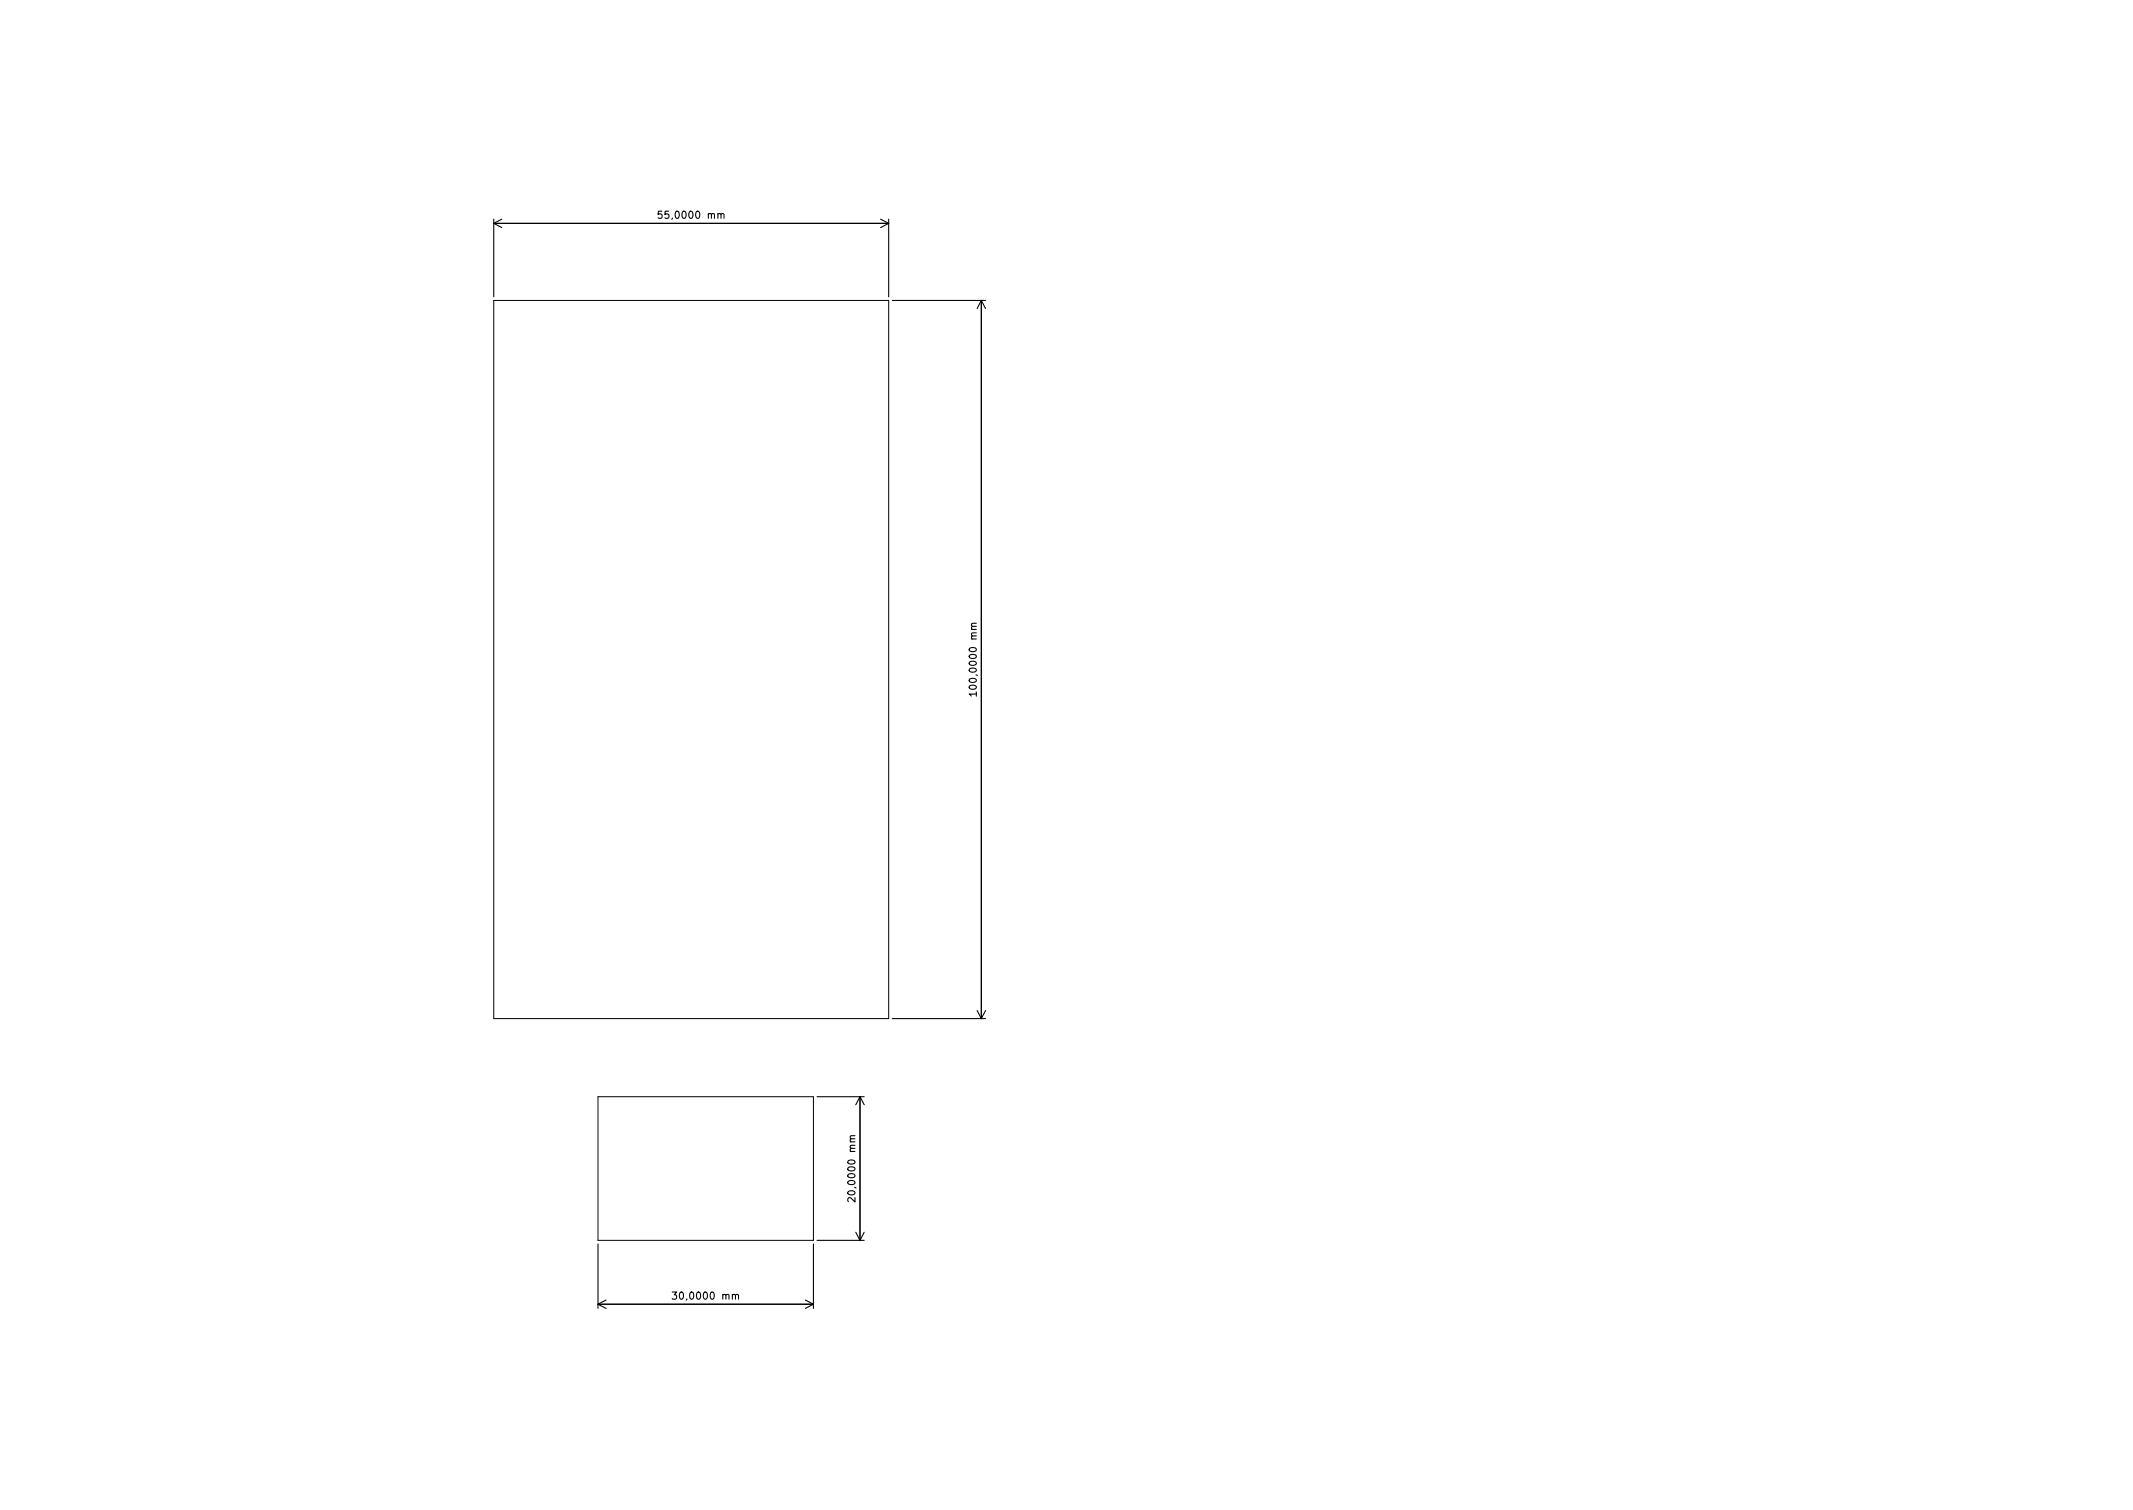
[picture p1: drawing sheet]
<svg xmlns="http://www.w3.org/2000/svg" width="297mm" height="210mm" viewBox="0 0 297 210" stroke-linecap="round" stroke-linejoin="round" font-family="sans-serif">
<defs><g id="words">
<g font-size="1.4">
<text x="92.3" y="30.5">55,0000 mm</text>
<text x="136" y="96.2" transform="rotate(-90 136 96.2)">100,0000 mm</text>
<text x="119.1" y="166.7" transform="rotate(-90 119.1 166.7)">20,0000 mm</text>
<text x="94.3" y="181">30,0000 mm</text>
</g>
</g></defs>
<g fill="none" stroke="#000" stroke-width=".15">
<path d="M68.8 30.5v10.8M68.8 31.1h55M68.8 31.1l1.1 .6M69.9 30.5l-1.1 .6M92.2 29.4h-.5l-.1 .5 .2-.1h.3l.1 .2v.3l-.2 .1-.4-.1M100.4 29.9l.1-.2 .3 .1v.6M122.6 30.5l1.2 .6M123.8 30.5v10.8M123.8 31.1l-1.2 .6M124.3 41.8h12.9M136.7 41.8v100M136.7 41.8l-.6 1.2"/>
<path d="M136.7 41.8l.5 1.2M136 96.6h-1l.2 .3M136 86.8h-.7v.3l.1 .1M136 96.4v.5M113.8 152.7h6.5M119.1 158.1l-.7 .1v.2l.1 .2M119.8 152.7v20M119.8 152.7l-.6 1.1M119.8 152.7l.5 1.1M124.3 141.8h12.9M136.1 140.7l.6 1.1M137.2 140.7l-.5 1.1"/>
<path d="M83.3 173.2v9M93.6 179.9h.6l-.3 .4 .3 .1v.4l-.2 .1-.4-.1M113.3 173.2v9M113.8 172.7h6.5M119.1 166.8v.6l-.8-.6-.2 .1 .1 .4M119.2 171.6l.6 1.1M120.3 171.6l-.5 1.1M83.3 181.6h30M83.3 181.6l1.1 .6M84.4 181l-1.1 .6M102.4 180.4l.2-.2 .2 .1v.6M112.2 181l1.1 .6"/>
<path d="M113.3 181.6l-1.1 .6"/>
</g>
<path d="M68.8 41.8h55v100h-55zM83.3 152.7h30v20h-30z" fill="none" stroke="#000" stroke-width=".14"/>
<use href="#words"/>
</svg>
